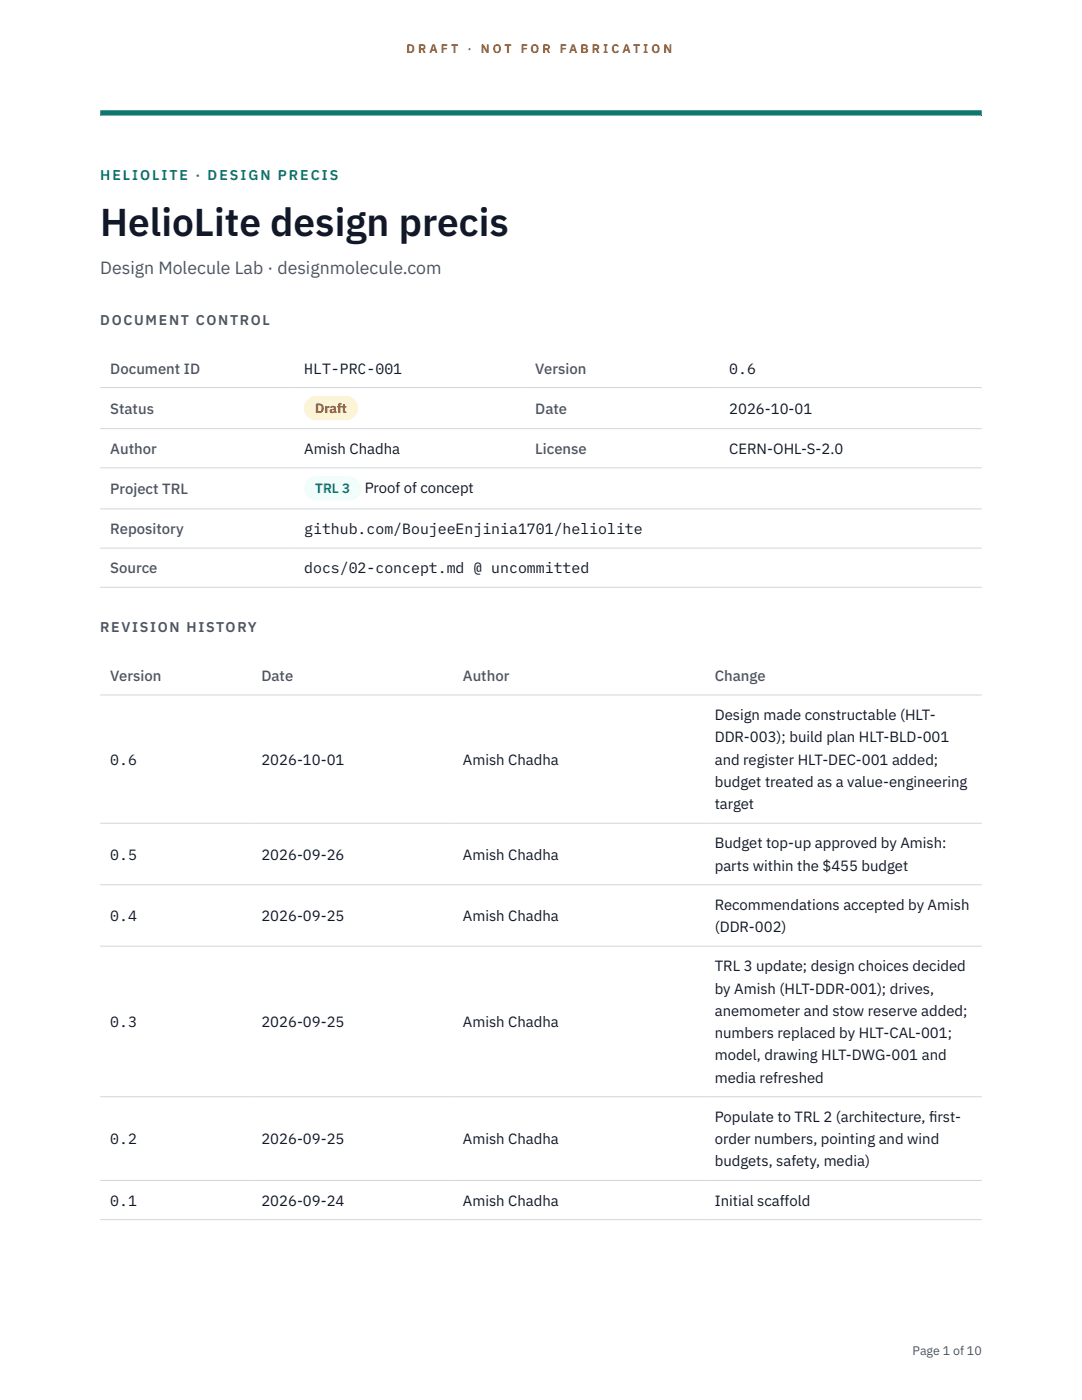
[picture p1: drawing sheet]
<svg xmlns="http://www.w3.org/2000/svg" width="216mm" height="279mm" viewBox="0 0 216 279" stroke-linecap="round" stroke-linejoin="round" font-family="sans-serif">
<defs><g id="words">
<text font-size="7.8" fill="#111827" x="20" y="47.1">HelioLite design precis</text>
<text font-size="3.5" fill="#4b5563" x="20" y="54.6">Design Molecule Lab · designmolecule.com</text>
<g font-size="3" fill="#4b5563">
<text x="22" y="74.5">Document ID</text>
<text x="106.8" y="74.5">Version</text>
<text x="22" y="82.6">Status</text>
<text x="106.8" y="82.6">Date</text>
<text x="22" y="90.6">Author</text>
<text x="106.8" y="90.6">License</text>
<text x="22" y="98.6">Project TRL</text>
<text x="22" y="106.6">Repository</text>
<text x="22" y="114.4">Source</text>
<text x="22" y="135.9">Version</text>
<text x="52.2" y="135.9">Date</text>
<text x="92.4" y="135.9">Author</text>
<text x="142.6" y="135.9">Change</text>
</g>
<g font-size="3" fill="#111827">
<text x="60.7" y="74.5">HLT-PRC-001</text>
<text x="145.5" y="74.5">0.6</text>
<text x="145.5" y="82.6">2026-10-01</text>
<text x="60.7" y="90.6">Amish Chadha</text>
<text x="145.5" y="90.6">CERN-OHL-S-2.0</text>
<text x="72.8" y="98.5">Proof of concept</text>
<text x="60.7" y="106.6">github.com/BoujeeEnjinia1701/heliolite</text>
<text x="60.7" y="114.4">docs/02-concept.md @ uncommitted</text>
<text x="142.6" y="143.7">Design made constructable (HLT-</text>
<text x="142.6" y="148.2">DDR-003); build plan HLT-BLD-001</text>
<text x="22" y="152.6">0.6</text>
<text x="52.2" y="152.6">2026-10-01</text>
<text x="92.4" y="152.6">Amish Chadha</text>
<text x="142.6" y="152.6">and register HLT-DEC-001 added;</text>
<text x="142.6" y="157.1">budget treated as a value-engineering</text>
<text x="142.6" y="161.5">target</text>
<text x="22" y="171.5">0.5</text>
<text x="52.2" y="171.5">2026-09-26</text>
<text x="92.4" y="171.5">Amish Chadha</text>
<text x="142.6" y="169.3">Budget top-up approved by Amish:</text>
<text x="142.6" y="173.8">parts within the $455 budget</text>
<text x="22" y="183.8">0.4</text>
<text x="52.2" y="183.8">2026-09-25</text>
<text x="92.4" y="183.8">Amish Chadha</text>
<text x="142.6" y="181.6">Recommendations accepted by Amish</text>
<text x="142.6" y="186">(DDR-002)</text>
<text x="142.6" y="193.9">TRL 3 update; design choices decided</text>
<text x="142.6" y="198.3">by Amish (HLT-DDR-001); drives,</text>
<text x="142.6" y="202.7">anemometer and stow reserve added;</text>
<text x="22" y="205">0.3</text>
<text x="52.2" y="205">2026-09-25</text>
<text x="92.4" y="205">Amish Chadha</text>
<text x="142.6" y="207.2">numbers replaced by HLT-CAL-001;</text>
<text x="142.6" y="211.6">model, drawing HLT-DWG-001 and</text>
<text x="142.6" y="216.1">media refreshed</text>
<text x="142.6" y="223.9">Populate to TRL 2 (architecture, f</text>
<text x="185.4" y="223.9">irst-</text>
<text x="22" y="228.3">0.2</text>
<text x="52.2" y="228.3">2026-09-25</text>
<text x="92.4" y="228.3">Amish Chadha</text>
<text x="142.6" y="228.3">order numbers, pointing and wind</text>
<text x="142.6" y="232.8">budgets, safety, media)</text>
<text x="22" y="240.6">0.1</text>
<text x="52.2" y="240.6">2026-09-24</text>
<text x="92.4" y="240.6">Amish Chadha</text>
<text x="142.6" y="240.6">Initial scaffold</text>
</g>
<text font-size="2.8" fill="#0f766e" x="20" y="36">HELIOLITE · DESIGN PRECIS</text>
<g font-size="2.8" fill="#4b5563">
<text x="20" y="64.8">DOCUMENT CONTROL</text>
<text x="20" y="126.2">REVISION HISTORY</text>
</g>
<text font-size="2.7" fill="#92400e" x="62.9" y="82.5">Draft</text>
<text font-size="2.7" fill="#0f766e" x="62.9" y="98.5">TRL 3</text>
<g font-size="2.5" fill="#b45309">
<text x="81.1" y="10.5">D R A F T</text>
<text x="93.3" y="10.5">·</text>
<text x="95.9" y="10.5">N O T</text>
<text x="103.9" y="10.5">F O R</text>
<text x="111.7" y="10.5">F A B R I C A T I O N</text>
</g>
<text font-size="2.5" fill="#4b5563" x="182.1" y="270.3">Page 1 of 10</text>
</g></defs>
<path d="M20 23.1h175.9zM20 22h175.9v1.1h-175.9z" fill-rule="evenodd" fill="#0f766e"/>
<g fill="none" stroke="#d1d5db" stroke-width=".2">
<path d="M20 77.3h175.9M20 85.5h175.9M20 93.4h175.9M20 101.6h175.9M20 109.4h175.9M20 117.2h175.9M20 138.7h175.9M20 164.3h175.9M20 176.6h175.9M20 188.8h175.9M20 218.9h175.9M20 235.6h175.9"/>
<path d="M20 243.4h175.9"/>
</g>
<path d="M60.7 79h10.7v4.9h-10.7z" fill="#fef3c7"/>
<path d="M60.7 95.1h11.4v4.8h-11.4z" fill="#f0fdfa"/>
<use href="#words"/>
</svg>
